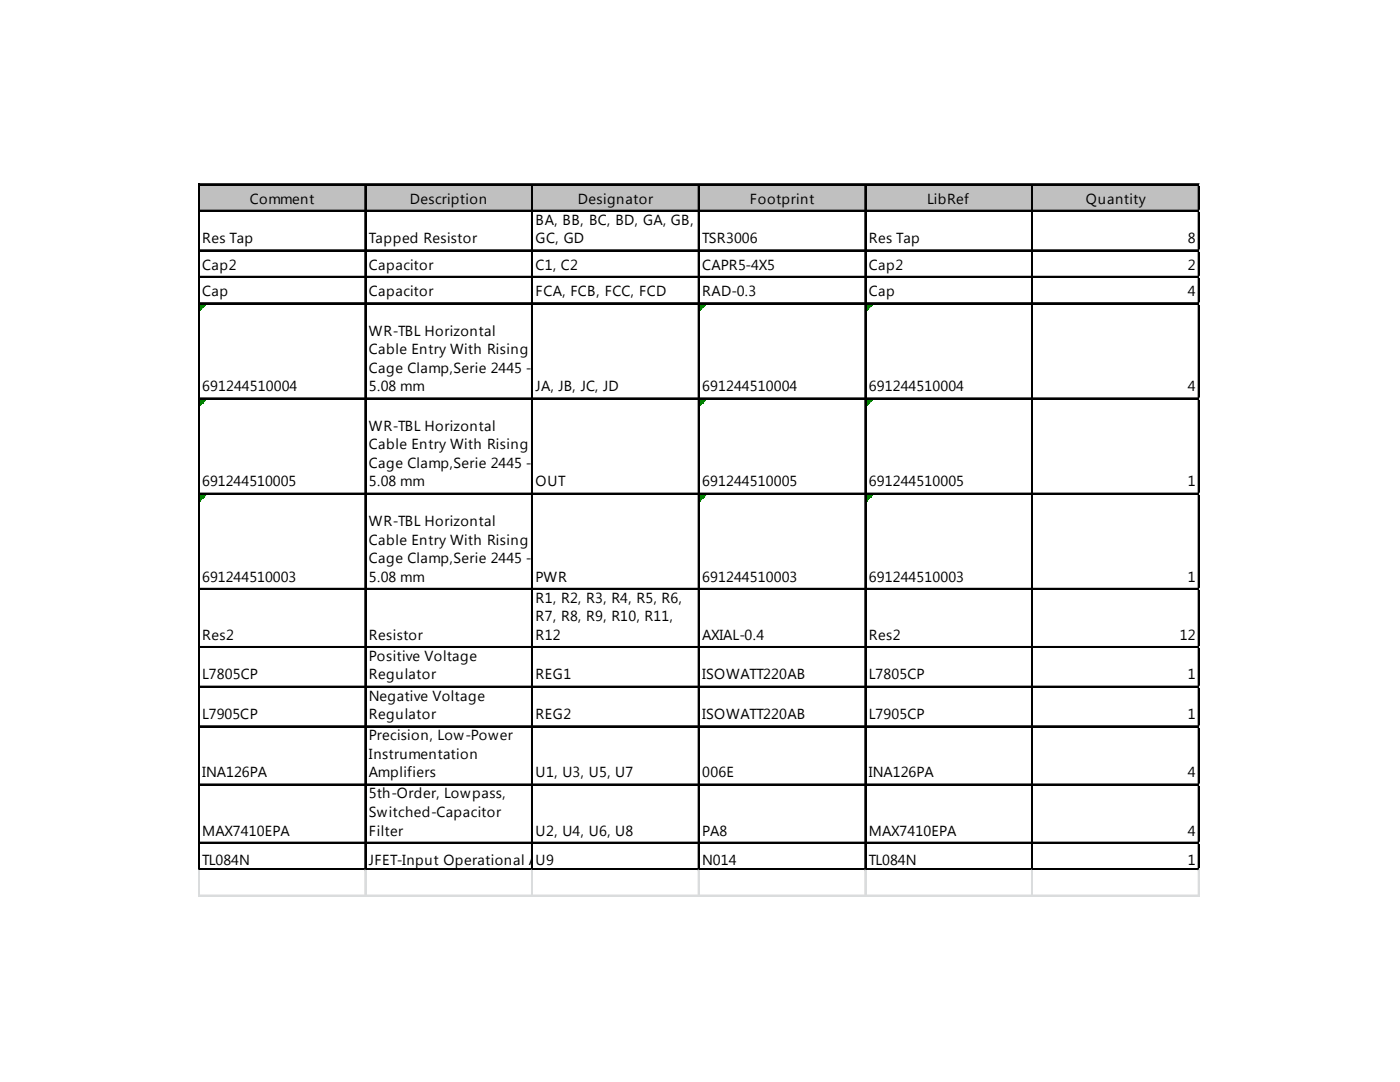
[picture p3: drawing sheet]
<svg xmlns="http://www.w3.org/2000/svg" width="279mm" height="216mm" viewBox="0 0 279 216" stroke-linecap="round" stroke-linejoin="round" font-family="sans-serif">
<defs><g id="words">
<g font-size="2.9">
<text x="49.9" y="40.6">Comment</text>
<text x="81.8" y="40.6">Description</text>
<text x="115.3" y="40.6">Designator</text>
<text x="149.7" y="40.6">Footprint</text>
<text x="185" y="40.6">LibRef</text>
<text x="216.7" y="40.6">Quantity</text>
<text x="106.9" y="44.8">BA, BB, BC, BD, GA, GB,</text>
<text x="40.4" y="48.5">Res Tap</text>
<text x="40.4" y="53.8">Cap2</text>
<text x="73.6" y="48.5">Tapped Resistor</text>
<text x="73.6" y="53.8">Capacitor</text>
<text x="106.9" y="48.5">GC, GD</text>
<text x="106.9" y="53.8">C1, C2</text>
<text x="140.2" y="48.5">TSR3006</text>
<text x="140.2" y="53.8">CAPR5-4X5</text>
<text x="173.4" y="48.5">Res Tap</text>
<text x="173.4" y="53.8">Cap2</text>
<text x="237" y="48.5">8</text>
<text x="237" y="53.8">2</text>
<text x="40.4" y="59.1">Cap</text>
<text x="73.6" y="59.1">Capacitor</text>
<text x="106.9" y="59.1">FCA, FCB, FCC, FCD</text>
<text x="140.2" y="59.1">RAD-0.3</text>
<text x="173.4" y="59.1">Cap</text>
<text x="237" y="59.1">4</text>
<text x="73.6" y="67">WR-TBL Horizontal</text>
<text x="73.6" y="70.7">Cable Entry With Rising</text>
<text x="73.6" y="74.4">Cage Clamp,Serie 2445 -</text>
<text x="40.4" y="78.1">691244510004</text>
<text x="73.6" y="78.1">5.08 mm</text>
<text x="106.9" y="78.1">JA, JB, JC, JD</text>
<text x="140.2" y="78.1">691244510004</text>
<text x="173.4" y="78.1">691244510004</text>
<text x="237" y="78.1">4</text>
<text x="73.6" y="86">WR-TBL Horizontal</text>
<text x="73.6" y="89.7">Cable Entry With Rising</text>
<text x="73.6" y="93.4">Cage Clamp,Serie 2445 -</text>
<text x="40.4" y="97.1">691244510005</text>
<text x="73.6" y="97.1">5.08 mm</text>
<text x="106.9" y="97.1">OUT</text>
<text x="140.2" y="97.1">691244510005</text>
<text x="173.4" y="97.1">691244510005</text>
<text x="237" y="97.1">1</text>
<text x="73.6" y="105">WR-TBL Horizontal</text>
<text x="73.6" y="108.7">Cable Entry With Rising</text>
<text x="73.6" y="112.4">Cage Clamp,Serie 2445 -</text>
<text x="40.4" y="116.1">691244510003</text>
<text x="73.6" y="116.1">5.08 mm</text>
<text x="106.9" y="116.1">PWR</text>
<text x="140.2" y="116.1">691244510003</text>
<text x="173.4" y="116.1">691244510003</text>
<text x="237" y="116.1">1</text>
<text x="106.9" y="120.3">R1, R2, R3, R4, R5, R6,</text>
<text x="106.9" y="124">R7, R8, R9, R10, R11,</text>
<text x="40.4" y="127.7">Res2</text>
<text x="73.6" y="127.7">Resistor</text>
<text x="73.6" y="131.9">Positive Voltage</text>
<text x="106.9" y="127.7">R12</text>
<text x="140.2" y="127.7">AXIAL-0.4</text>
<text x="173.4" y="127.7">Res2</text>
<text x="235.5" y="127.7">12</text>
<text x="40.4" y="135.6">L7805CP</text>
<text x="73.6" y="135.6">Regulator</text>
<text x="106.9" y="135.6">REG1</text>
<text x="140.2" y="135.6">ISOWATT220AB</text>
<text x="173.4" y="135.6">L7805CP</text>
<text x="237" y="135.6">1</text>
<text x="40.4" y="143.5">L7905CP</text>
<text x="73.6" y="139.8">Negative Voltage</text>
<text x="73.6" y="143.5">Regulator</text>
<text x="106.9" y="143.5">REG2</text>
<text x="140.2" y="143.5">ISOWATT220AB</text>
<text x="173.4" y="143.5">L7905CP</text>
<text x="237" y="143.5">1</text>
<text x="73.6" y="147.7">Precision, Low-Power</text>
<text x="40.4" y="155.1">INA126PA</text>
<text x="73.6" y="151.4">Instrumentation</text>
<text x="73.6" y="155.1">Amplifiers</text>
<text x="106.9" y="155.1">U1, U3, U5, U7</text>
<text x="140.2" y="155.1">006E</text>
<text x="173.4" y="155.1">INA126PA</text>
<text x="237" y="155.1">4</text>
<text x="73.6" y="159.3">5th-Order, Lowpass,</text>
<text x="40.4" y="166.7">MAX7410EPA</text>
<text x="73.6" y="163">Switched-Capacitor</text>
<text x="73.6" y="166.7">Filter</text>
<text x="106.9" y="166.7">U2, U4, U6, U8</text>
<text x="140.2" y="166.7">PA8</text>
<text x="173.4" y="166.7">MAX7410EPA</text>
<text x="237" y="166.7">4</text>
<text x="40.4" y="172.5">TL084N</text>
<text x="73.6" y="172.5">JFET-Input Operational Amplifier</text>
<text x="106.9" y="172.5">U9</text>
<text x="140.2" y="172.5">N014</text>
<text x="173.4" y="172.5">TL084N</text>
<text x="237" y="172.5">1</text>
</g>
</g></defs>
<path d="M39.8 36.9h199.6v5.3h-199.6z" fill="#c0c0c0"/>
<path d="M39.8 60.7h1.4" fill="none" stroke="#008000" stroke-width=".26"/>
<path d="M39.8 60.7h1.4v.3h-1.4z" fill="#008000"/>
<path d="M39.8 61h1.1" fill="none" stroke="#008000" stroke-width=".26"/>
<path d="M39.8 61h1.1v.2h-1.1z" fill="#008000"/>
<path d="M39.8 61.2h.8" fill="none" stroke="#008000" stroke-width=".26"/>
<path d="M39.8 61.2h.8v.3h-.8z" fill="#008000"/>
<path d="M39.8 61.5h.6" fill="none" stroke="#008000" stroke-width=".26"/>
<path d="M39.8 61.5h.6v.3h-.6z" fill="#008000"/>
<path d="M39.8 61.8h.3" fill="none" stroke="#008000" stroke-width=".26"/>
<path d="M39.8 61.8h.3v.2h-.3z" fill="#008000"/>
<path d="M139.6 60.7h1.3" fill="none" stroke="#008000" stroke-width=".26"/>
<path d="M139.6 60.7h1.3v.3h-1.3z" fill="#008000"/>
<path d="M139.6 61h1.1" fill="none" stroke="#008000" stroke-width=".26"/>
<path d="M139.6 61h1.1v.2h-1.1z" fill="#008000"/>
<path d="M139.6 61.2h.8" fill="none" stroke="#008000" stroke-width=".26"/>
<path d="M139.6 61.2h.8v.3h-.8z" fill="#008000"/>
<path d="M139.6 61.5h.6" fill="none" stroke="#008000" stroke-width=".26"/>
<path d="M139.6 61.5h.6v.3h-.6z" fill="#008000"/>
<path d="M139.6 61.8h.3" fill="none" stroke="#008000" stroke-width=".26"/>
<path d="M139.6 61.8h.3v.2h-.3z" fill="#008000"/>
<path d="M172.9 60.7h1.3" fill="none" stroke="#008000" stroke-width=".26"/>
<path d="M172.9 60.7h1.3v.3h-1.3z" fill="#008000"/>
<path d="M172.9 61h1" fill="none" stroke="#008000" stroke-width=".26"/>
<path d="M172.9 61h1v.2h-1z" fill="#008000"/>
<path d="M172.9 61.2h.8" fill="none" stroke="#008000" stroke-width=".26"/>
<path d="M172.9 61.2h.8v.3h-.8z" fill="#008000"/>
<path d="M172.9 61.5h.5" fill="none" stroke="#008000" stroke-width=".26"/>
<path d="M172.9 61.5h.5v.3h-.5z" fill="#008000"/>
<path d="M172.9 61.8h.3" fill="none" stroke="#008000" stroke-width=".26"/>
<path d="M172.9 61.8h.3v.2h-.3z" fill="#008000"/>
<path d="M39.8 79.7h1.4" fill="none" stroke="#008000" stroke-width=".26"/>
<path d="M39.8 79.7h1.4v.3h-1.4z" fill="#008000"/>
<path d="M39.8 80h1.1" fill="none" stroke="#008000" stroke-width=".26"/>
<path d="M39.8 80h1.1v.2h-1.1z" fill="#008000"/>
<path d="M39.8 80.2h.8" fill="none" stroke="#008000" stroke-width=".26"/>
<path d="M39.8 80.2h.8v.3h-.8z" fill="#008000"/>
<path d="M39.8 80.5h.6" fill="none" stroke="#008000" stroke-width=".26"/>
<path d="M39.8 80.5h.6v.2h-.6z" fill="#008000"/>
<path d="M39.8 80.7h.3" fill="none" stroke="#008000" stroke-width=".26"/>
<path d="M39.8 80.7h.3v.3h-.3z" fill="#008000"/>
<path d="M139.6 79.7h1.3" fill="none" stroke="#008000" stroke-width=".26"/>
<path d="M139.6 79.7h1.3v.3h-1.3z" fill="#008000"/>
<path d="M139.6 80h1.1" fill="none" stroke="#008000" stroke-width=".26"/>
<path d="M139.6 80h1.1v.2h-1.1z" fill="#008000"/>
<path d="M139.6 80.2h.8" fill="none" stroke="#008000" stroke-width=".26"/>
<path d="M139.6 80.2h.8v.3h-.8z" fill="#008000"/>
<path d="M139.6 80.5h.6" fill="none" stroke="#008000" stroke-width=".26"/>
<path d="M139.6 80.5h.6v.2h-.6z" fill="#008000"/>
<path d="M139.6 80.7h.3" fill="none" stroke="#008000" stroke-width=".26"/>
<path d="M139.6 80.7h.3v.3h-.3z" fill="#008000"/>
<path d="M172.9 79.7h1.3" fill="none" stroke="#008000" stroke-width=".26"/>
<path d="M172.9 79.7h1.3v.3h-1.3z" fill="#008000"/>
<path d="M172.9 80h1" fill="none" stroke="#008000" stroke-width=".26"/>
<path d="M172.9 80h1v.2h-1z" fill="#008000"/>
<path d="M172.9 80.2h.8" fill="none" stroke="#008000" stroke-width=".26"/>
<path d="M172.9 80.2h.8v.3h-.8z" fill="#008000"/>
<path d="M172.9 80.5h.5" fill="none" stroke="#008000" stroke-width=".26"/>
<path d="M172.9 80.5h.5v.2h-.5z" fill="#008000"/>
<path d="M172.9 80.7h.3" fill="none" stroke="#008000" stroke-width=".26"/>
<path d="M172.9 80.7h.3v.3h-.3z" fill="#008000"/>
<path d="M39.8 98.7h1.4" fill="none" stroke="#008000" stroke-width=".26"/>
<path d="M39.8 98.7h1.4v.2h-1.4z" fill="#008000"/>
<path d="M39.8 98.9h1.1" fill="none" stroke="#008000" stroke-width=".26"/>
<path d="M39.8 98.9h1.1v.3h-1.1z" fill="#008000"/>
<path d="M39.8 99.2h.8" fill="none" stroke="#008000" stroke-width=".26"/>
<path d="M39.8 99.2h.8v.3h-.8z" fill="#008000"/>
<path d="M39.8 99.5h.6" fill="none" stroke="#008000" stroke-width=".26"/>
<path d="M39.8 99.5h.6v.2h-.6z" fill="#008000"/>
<path d="M39.8 99.7h.3" fill="none" stroke="#008000" stroke-width=".26"/>
<path d="M39.8 99.7h.3v.3h-.3z" fill="#008000"/>
<path d="M139.6 98.7h1.3" fill="none" stroke="#008000" stroke-width=".26"/>
<path d="M139.6 98.7h1.3v.2h-1.3z" fill="#008000"/>
<path d="M139.6 98.9h1.1" fill="none" stroke="#008000" stroke-width=".26"/>
<path d="M139.6 98.9h1.1v.3h-1.1z" fill="#008000"/>
<path d="M139.6 99.2h.8" fill="none" stroke="#008000" stroke-width=".26"/>
<path d="M139.6 99.2h.8v.3h-.8z" fill="#008000"/>
<path d="M139.6 99.5h.6" fill="none" stroke="#008000" stroke-width=".26"/>
<path d="M139.6 99.5h.6v.2h-.6z" fill="#008000"/>
<path d="M139.6 99.7h.3" fill="none" stroke="#008000" stroke-width=".26"/>
<path d="M139.6 99.7h.3v.3h-.3z" fill="#008000"/>
<path d="M172.9 98.7h1.3" fill="none" stroke="#008000" stroke-width=".26"/>
<path d="M172.9 98.7h1.3v.2h-1.3z" fill="#008000"/>
<path d="M172.9 98.9h1" fill="none" stroke="#008000" stroke-width=".26"/>
<path d="M172.9 98.9h1v.3h-1z" fill="#008000"/>
<path d="M172.9 99.2h.8" fill="none" stroke="#008000" stroke-width=".26"/>
<path d="M172.9 99.2h.8v.3h-.8z" fill="#008000"/>
<path d="M172.9 99.5h.5" fill="none" stroke="#008000" stroke-width=".26"/>
<path d="M172.9 99.5h.5v.2h-.5z" fill="#008000"/>
<path d="M172.9 99.7h.3" fill="none" stroke="#008000" stroke-width=".26"/>
<path d="M172.9 99.7h.3v.3h-.3z" fill="#008000"/>
<g fill="none" stroke="#000" stroke-width=".26">
<path d="M39.6 36.7v136.9M39.7 36.7v136.9M39.8 36.7h199.6M39.8 36.8h199.6M72.8 37v136.6M73 37v136.6M106.1 37v136.6M106.2 37v136.6M139.4 37v136.6M139.5 37v136.6M172.6 37v136.6M172.8 37v136.6"/>
<path d="M205.9 37v136.6M206 37v136.6M239.2 37v136.6M239.3 37v136.6M39.8 42h199.6M39.8 42.1h199.6M39.8 49.9h199.6M39.8 50h199.6M39.8 55.2h199.6M39.8 55.3h199.6M39.8 60.4h199.6M39.8 60.6h199.6"/>
<path d="M39.8 79.4h199.6M39.8 79.6h199.6M39.8 98.4h199.6M39.8 98.6h199.6M39.8 117.4h199.6M39.8 117.5h199.6M39.8 129h199.6M39.8 129.2h199.6M39.8 136.9h199.6M39.8 137.1h199.6M39.8 144.9h199.6M39.8 145h199.6"/>
<path d="M39.8 156.5h199.6M39.8 156.6h199.6M39.8 168.1h199.6M39.8 168.2h199.6M39.8 173.3h199.6M39.8 173.5h199.6"/>
</g>
<g fill="none" stroke="#dadcdd" stroke-width=".26">
<path d="M239.4 36.7h.1M39.6 173.6v5.3M39.7 173.6v5.3M72.8 173.6v5.3M73 173.6v5.3M106.1 173.6v5.3M106.2 173.6v5.3M139.4 173.6v5.3M139.5 173.6v5.3M172.6 173.6v5.3M172.8 173.6v5.3M205.9 173.6v5.3"/>
<path d="M206 173.6v5.3M239.2 173.6v5.3M239.3 173.6v5.3"/>
</g>
<path d="M239.4 36.7l.1 .3z" fill="#dadcdd"/>
<path d="M239.4 42h.1" fill="none" stroke="#dadcdd" stroke-width=".26"/>
<path d="M239.4 42l.1 .2z" fill="#dadcdd"/>
<path d="M239.4 49.9h.1" fill="none" stroke="#dadcdd" stroke-width=".26"/>
<path d="M239.4 49.9l.1 .2z" fill="#dadcdd"/>
<path d="M239.4 55.2h.1" fill="none" stroke="#dadcdd" stroke-width=".26"/>
<path d="M239.4 55.2l.1 .2z" fill="#dadcdd"/>
<path d="M239.4 60.4h.1" fill="none" stroke="#dadcdd" stroke-width=".26"/>
<path d="M239.4 60.4l.1 .3z" fill="#dadcdd"/>
<path d="M239.4 79.4h.1" fill="none" stroke="#dadcdd" stroke-width=".26"/>
<path d="M239.4 79.4l.1 .3z" fill="#dadcdd"/>
<path d="M239.4 98.4h.1" fill="none" stroke="#dadcdd" stroke-width=".26"/>
<path d="M239.4 98.4l.1 .3z" fill="#dadcdd"/>
<path d="M239.4 117.4h.1" fill="none" stroke="#dadcdd" stroke-width=".26"/>
<path d="M239.4 117.4l.1 .3z" fill="#dadcdd"/>
<path d="M239.4 129h.1" fill="none" stroke="#dadcdd" stroke-width=".26"/>
<path d="M239.4 129l.1 .3z" fill="#dadcdd"/>
<path d="M239.4 136.9h.1" fill="none" stroke="#dadcdd" stroke-width=".26"/>
<path d="M239.4 136.9l.1 .3z" fill="#dadcdd"/>
<path d="M239.4 144.9h.1" fill="none" stroke="#dadcdd" stroke-width=".26"/>
<path d="M239.4 144.9l.1 .2z" fill="#dadcdd"/>
<path d="M239.4 156.5h.1" fill="none" stroke="#dadcdd" stroke-width=".26"/>
<path d="M239.4 156.5l.1 .2z" fill="#dadcdd"/>
<path d="M239.4 168.1h.1" fill="none" stroke="#dadcdd" stroke-width=".26"/>
<path d="M239.4 168.1l.1 .2z" fill="#dadcdd"/>
<path d="M239.4 173.3h.1" fill="none" stroke="#dadcdd" stroke-width=".26"/>
<path d="M239.4 173.3l.1 .3z" fill="#dadcdd"/>
<path d="M39.6 178.6h199.9M39.6 178.8h199.9" fill="none" stroke="#dadcdd" stroke-width=".26"/>
<use href="#words"/>
</svg>
